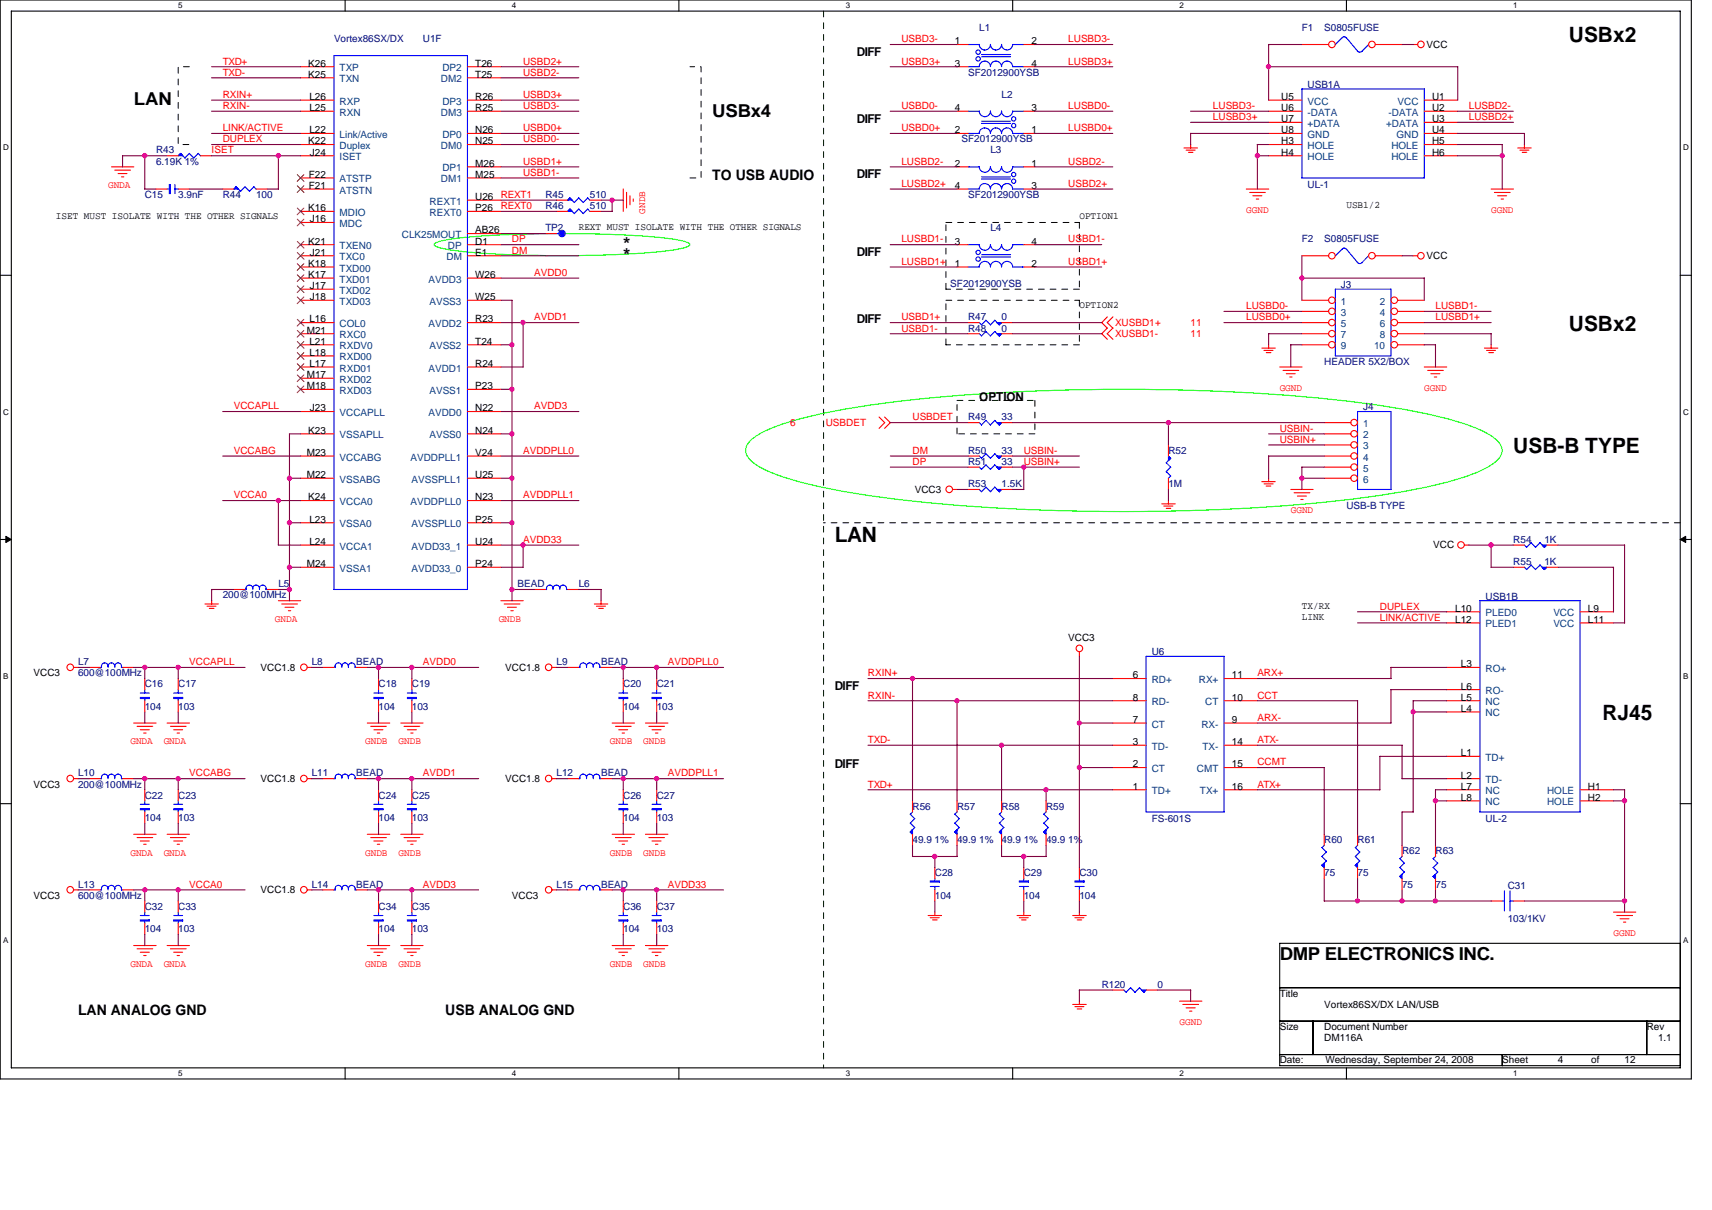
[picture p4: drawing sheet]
<svg xmlns="http://www.w3.org/2000/svg" width="297mm" height="210mm" viewBox="0 0 297 210" stroke-linecap="round" stroke-linejoin="round" font-family="sans-serif">
<defs><g id="words">
<g font-size="3.7">
<text x="272.2" y="7.2">USBx2</text>
<text x="272.2" y="57.4">USBx2</text>
<text x="262.6" y="78.7">USB-B TYPE</text>
<text x="144.8" y="94.1">LAN</text>
<text x="278" y="125">RJ45</text>
</g>
<g font-size="3.1">
<text x="23.2" y="18.3">LAN</text>
<text x="123.6" y="20.2">USBx4</text>
<text x="108.1" y="43.4">*</text>
<text x="108.1" y="45.3">*</text>
<text x="222" y="166.6">DMP ELECTRONICS INC.</text>
</g>
<g font-size="2.5">
<text x="123.6" y="31.3">TO USB AUDIO</text>
<text x="13.5" y="176.1">LAN ANALOG GND</text>
<text x="77.3" y="176.1">USB ANALOG GND</text>
</g>
<g font-size="2.1">
<text x="148.7" y="9.7">DIFF</text>
<text x="148.7" y="21.3">DIFF</text>
<text x="148.7" y="30.9">DIFF</text>
<text x="148.7" y="44.4">DIFF</text>
<text x="148.7" y="56">DIFF</text>
<text x="169.9" y="69.5">OPTION</text>
<text x="144.8" y="119.7">DIFF</text>
<text x="144.8" y="133.2">DIFF</text>
</g>
<g font-size="1.7" fill="#000080">
<text x="169.9" y="5.4">L1</text>
<text x="225.9" y="5.4">F1</text>
<text x="229.8" y="5.4">S0805FUSE</text>
<text x="58" y="7.3">Vortex86SX/DX</text>
<text x="73.4" y="7.3">U1F</text>
<text x="168" y="13.1">SF2012900YSB</text>
<text x="173.8" y="17">L2</text>
<text x="226.9" y="15.2">USB1A</text>
<text x="27.1" y="26.6">R43</text>
<text x="27.1" y="28.6">6.19K 1%</text>
<text x="166.8" y="24.7">SF2012900YSB</text>
<text x="171.8" y="26.6">L3</text>
<text x="25.1" y="34.4">C15</text>
<text x="30.9" y="34.4">3.9nF</text>
<text x="38.6" y="34.4">R44</text>
<text x="44.4" y="34.4">100</text>
<text x="94.6" y="34.4">R45</text>
<text x="102.3" y="34.4">510</text>
<text x="168" y="34.4">SF2012900YSB</text>
<text x="226.9" y="32.6">UL-1</text>
<text x="94.6" y="36.3">R46</text>
<text x="94.6" y="40.2">TP2</text>
<text x="102.3" y="36.3">510</text>
<text x="171.8" y="40.2">L4</text>
<text x="225.9" y="42.1">F2</text>
<text x="229.8" y="42.1">S0805FUSE</text>
<text x="164.9" y="49.8">SF2012900YSB</text>
<text x="232.6" y="50">J3</text>
<text x="168" y="55.6">R47</text>
<text x="168" y="57.5">R48</text>
<text x="173.8" y="55.6">0</text>
<text x="173.8" y="57.5">0</text>
<text x="229.8" y="63.3">HEADER 5X2/BOX</text>
<text x="236.5" y="71.2">J4</text>
<text x="168" y="73">R49</text>
<text x="173.8" y="73">33</text>
<text x="168" y="78.8">R50</text>
<text x="168" y="80.7">R51</text>
<text x="173.8" y="78.8">33</text>
<text x="173.8" y="80.7">33</text>
<text x="202.7" y="78.8">R52</text>
<text x="168" y="84.5">R53</text>
<text x="173.8" y="84.5">1.5K</text>
<text x="202.7" y="84.5">1M</text>
<text x="233.6" y="88.4">USB-B TYPE</text>
<text x="262.6" y="94.2">R54</text>
<text x="268" y="94.2">1K</text>
<text x="48.3" y="101.9">L5</text>
<text x="89.8" y="101.9">BEAD</text>
<text x="100.4" y="101.9">L6</text>
<text x="262.6" y="98.1">R55</text>
<text x="268" y="98.1">1K</text>
<text x="38.6" y="103.8">200@100MHz</text>
<text x="257.7" y="104.1">USB1B</text>
<text x="199.8" y="113.7">U6</text>
<text x="13.5" y="115.4">L7</text>
<text x="13.5" y="117.4">600@100MHz</text>
<text x="25.1" y="119.3">C16</text>
<text x="30.9" y="119.3">C17</text>
<text x="54.1" y="115.4">L8</text>
<text x="61.8" y="115.4">BEAD</text>
<text x="65.7" y="119.3">C18</text>
<text x="71.5" y="119.3">C19</text>
<text x="96.6" y="115.4">L9</text>
<text x="104.3" y="115.4">BEAD</text>
<text x="108.1" y="119.3">C20</text>
<text x="113.9" y="119.3">C21</text>
<text x="25.1" y="123.1">104</text>
<text x="30.9" y="123.1">103</text>
<text x="65.7" y="123.1">104</text>
<text x="71.5" y="123.1">103</text>
<text x="108.1" y="123.1">104</text>
<text x="113.9" y="123.1">103</text>
<text x="13.5" y="134.7">L10</text>
<text x="13.5" y="136.7">200@100MHz</text>
<text x="54.1" y="134.7">L11</text>
<text x="61.8" y="134.7">BEAD</text>
<text x="96.6" y="134.7">L12</text>
<text x="104.3" y="134.7">BEAD</text>
<text x="25.1" y="138.6">C22</text>
<text x="25.1" y="142.5">104</text>
<text x="30.9" y="138.6">C23</text>
<text x="30.9" y="142.5">103</text>
<text x="65.7" y="138.6">C24</text>
<text x="65.7" y="142.5">104</text>
<text x="71.5" y="138.6">C25</text>
<text x="71.5" y="142.5">103</text>
<text x="108.1" y="138.6">C26</text>
<text x="108.1" y="142.5">104</text>
<text x="113.9" y="138.6">C27</text>
<text x="113.9" y="142.5">103</text>
<text x="158.3" y="140.5">R56</text>
<text x="166" y="140.5">R57</text>
<text x="173.8" y="140.5">R58</text>
<text x="181.5" y="140.5">R59</text>
<text x="199.8" y="142.7">FS-601S</text>
<text x="257.7" y="142.7">UL-2</text>
<text x="158.3" y="146.3">49.9 1%</text>
<text x="166" y="146.3">49.9 1%</text>
<text x="173.8" y="146.3">49.9 1%</text>
<text x="181.5" y="146.3">49.9 1%</text>
<text x="229.8" y="146.3">R60</text>
<text x="235.5" y="146.3">R61</text>
<text x="243.3" y="148.3">R62</text>
<text x="249.1" y="148.3">R63</text>
<text x="13.5" y="154.1">L13</text>
<text x="13.5" y="156">600@100MHz</text>
<text x="54.1" y="154.1">L14</text>
<text x="61.8" y="154.1">BEAD</text>
<text x="96.6" y="154.1">L15</text>
<text x="104.3" y="154.1">BEAD</text>
<text x="162.2" y="152.1">C28</text>
<text x="162.2" y="156">104</text>
<text x="177.6" y="152.1">C29</text>
<text x="177.6" y="156">104</text>
<text x="187.3" y="152.1">C30</text>
<text x="187.3" y="156">104</text>
<text x="229.8" y="152.1">75</text>
<text x="235.5" y="152.1">75</text>
<text x="243.3" y="154.1">75</text>
<text x="249.1" y="154.1">75</text>
<text x="261.6" y="154.2">C31</text>
<text x="25.1" y="157.9">C32</text>
<text x="25.1" y="161.8">104</text>
<text x="30.9" y="157.9">C33</text>
<text x="30.9" y="161.8">103</text>
<text x="65.7" y="157.9">C34</text>
<text x="65.7" y="161.8">104</text>
<text x="71.5" y="157.9">C35</text>
<text x="71.5" y="161.8">103</text>
<text x="108.1" y="157.9">C36</text>
<text x="108.1" y="161.8">104</text>
<text x="113.9" y="157.9">C37</text>
<text x="113.9" y="161.8">103</text>
<text x="261.6" y="160">103/1KV</text>
<text x="191.2" y="171.4">R120</text>
<text x="200.8" y="171.4">0</text>
</g>
<g font-size="1.7" fill="#f00">
<text x="38.6" y="11.2">TXD+</text>
<text x="90.8" y="11.2">USBD2+</text>
<text x="156.4" y="7.3">USBD3-</text>
<text x="156.4" y="11.2">USBD3+</text>
<text x="185.4" y="7.3">LUSBD3-</text>
<text x="185.4" y="11.2">LUSBD3+</text>
<text x="38.6" y="13.1">TXD-</text>
<text x="38.6" y="17">RXIN+</text>
<text x="90.8" y="13.1">USBD2-</text>
<text x="90.8" y="17">USBD3+</text>
<text x="38.6" y="18.9">RXIN-</text>
<text x="38.6" y="22.8">LINK/ACTIVE</text>
<text x="90.8" y="18.9">USBD3-</text>
<text x="90.8" y="22.8">USBD0+</text>
<text x="156.4" y="18.9">USBD0-</text>
<text x="156.4" y="22.8">USBD0+</text>
<text x="185.4" y="22.8">LUSBD0+</text>
<text x="185.4" y="18.9">LUSBD0-</text>
<text x="210.5" y="18.9">LUSBD3-</text>
<text x="210.5" y="20.8">LUSBD3+</text>
<text x="254.8" y="18.9">LUSBD2-</text>
<text x="254.8" y="20.8">LUSBD2+</text>
<text x="36.7" y="26.6">ISET</text>
<text x="38.6" y="24.7">DUPLEX</text>
<text x="90.8" y="24.7">USBD0-</text>
<text x="90.8" y="28.6">USBD1+</text>
<text x="156.4" y="28.6">LUSBD2-</text>
<text x="185.4" y="28.6">USBD2-</text>
<text x="18.8" y="32.6">GNDA</text>
<text x="86.9" y="34.4">REXT1</text>
<text x="90.8" y="30.5">USBD1-</text>
<text x="156.4" y="32.4">LUSBD2+</text>
<text x="185.4" y="32.4">USBD2+</text>
<text x="86.9" y="36.3">REXT0</text>
<text x="111.9" y="37.1" transform="rotate(-90 111.9 37.1)">GNDB</text>
<text x="216.2" y="36.9">GGND</text>
<text x="258.7" y="36.9">GGND</text>
<text x="88.8" y="42.1">DP</text>
<text x="88.8" y="44">DM</text>
<text x="92.7" y="47.9">AVDD0</text>
<text x="156.4" y="45.9">LUSBD1+</text>
<text x="156.4" y="42.1">LUSBD1-</text>
<text x="185.4" y="42.1">USBD1-</text>
<text x="185.4" y="45.9">USBD1+</text>
<text x="216.2" y="53.7">LUSBD0-</text>
<text x="249.1" y="53.7">LUSBD1-</text>
<text x="92.7" y="55.6">AVDD1</text>
<text x="156.4" y="55.6">USBD1+</text>
<text x="156.4" y="57.5">USBD1-</text>
<text x="193.5" y="56.6">XUSBD1+</text>
<text x="193.5" y="58.5">XUSBD1-</text>
<text x="206.6" y="56.6">11</text>
<text x="206.6" y="58.5">11</text>
<text x="216.2" y="55.6">LUSBD0+</text>
<text x="249.1" y="55.6">LUSBD1+</text>
<text x="40.6" y="71">VCCAPLL</text>
<text x="92.7" y="71">AVDD3</text>
<text x="222" y="67.8">GGND</text>
<text x="247.1" y="67.8">GGND</text>
<text x="137.1" y="73.9">6</text>
<text x="143.3" y="73.9">USBDET</text>
<text x="158.3" y="73">USBDET</text>
<text x="222" y="74.9">USBIN-</text>
<text x="222" y="76.8">USBIN+</text>
<text x="40.6" y="78.8">VCCABG</text>
<text x="90.8" y="78.8">AVDDPLL0</text>
<text x="158.3" y="78.8">DM</text>
<text x="158.3" y="80.7">DP</text>
<text x="177.6" y="78.8">USBIN-</text>
<text x="177.6" y="80.7">USBIN+</text>
<text x="40.6" y="86.5">VCCA0</text>
<text x="90.8" y="86.5">AVDDPLL1</text>
<text x="224" y="89">GGND</text>
<text x="90.8" y="94.2">AVDD33</text>
<text x="47.7" y="107.9">GNDA</text>
<text x="86.5" y="107.9">GNDB</text>
<text x="239.4" y="105.8">DUPLEX</text>
<text x="239.4" y="107.7">LINK/ACTIVE</text>
<text x="32.8" y="115.4">VCCAPLL</text>
<text x="73.4" y="115.4">AVDD0</text>
<text x="115.9" y="115.4">AVDDPLL0</text>
<text x="150.6" y="117.4">RXIN+</text>
<text x="218.2" y="117.4">ARX+</text>
<text x="150.6" y="121.2">RXIN-</text>
<text x="218.2" y="125.1">ARX-</text>
<text x="218.2" y="121.2">CCT</text>
<text x="22.6" y="129.2">GNDA</text>
<text x="28.4" y="129.2">GNDA</text>
<text x="63.3" y="129.2">GNDB</text>
<text x="69.1" y="129.2">GNDB</text>
<text x="105.8" y="129.2">GNDB</text>
<text x="111.6" y="129.2">GNDB</text>
<text x="150.6" y="128.9">TXD-</text>
<text x="218.2" y="128.9">ATX-</text>
<text x="32.8" y="134.7">VCCABG</text>
<text x="73.4" y="134.7">AVDD1</text>
<text x="115.9" y="134.7">AVDDPLL1</text>
<text x="150.6" y="136.7">TXD+</text>
<text x="218.2" y="136.7">ATX+</text>
<text x="218.2" y="132.8">CCMT</text>
<text x="22.6" y="148.5">GNDA</text>
<text x="28.4" y="148.5">GNDA</text>
<text x="63.3" y="148.5">GNDB</text>
<text x="69.1" y="148.5">GNDB</text>
<text x="105.8" y="148.5">GNDB</text>
<text x="111.6" y="148.5">GNDB</text>
<text x="32.8" y="154.1">VCCA0</text>
<text x="73.4" y="154.1">AVDD3</text>
<text x="115.9" y="154.1">AVDD33</text>
<text x="22.6" y="167.8">GNDA</text>
<text x="28.4" y="167.8">GNDA</text>
<text x="63.3" y="167.8">GNDB</text>
<text x="69.1" y="167.8">GNDB</text>
<text x="105.8" y="167.8">GNDB</text>
<text x="111.6" y="167.8">GNDB</text>
<text x="279.9" y="162.4">GGND</text>
<text x="204.7" y="177.8">GGND</text>
</g>
<g font-size="1.7">
<text x="53.5" y="11.6">K26</text>
<text x="82.5" y="11.6">T26</text>
<text x="165.6" y="7.7">1</text>
<text x="165.6" y="11.6">3</text>
<text x="179" y="11.6">4</text>
<text x="179" y="7.7">2</text>
<text x="247.5" y="8.3">VCC</text>
<text x="53.5" y="13.5">K25</text>
<text x="53.7" y="17.4">L26</text>
<text x="82.5" y="17.4">R26</text>
<text x="82.5" y="13.5">T25</text>
<text x="222.3" y="17.4">U5</text>
<text x="248.5" y="17.4">U1</text>
<text x="53.7" y="23.1">L22</text>
<text x="53.7" y="19.3">L25</text>
<text x="82.5" y="23.1">N26</text>
<text x="82.5" y="19.3">R25</text>
<text x="165.6" y="19.3">4</text>
<text x="165.6" y="23.1">2</text>
<text x="179" y="23.1">1</text>
<text x="179" y="19.3">3</text>
<text x="222.3" y="19.3">U6</text>
<text x="222.3" y="21.2">U7</text>
<text x="222.3" y="23.1">U8</text>
<text x="248.5" y="19.3">U2</text>
<text x="248.5" y="21.2">U3</text>
<text x="248.5" y="23.1">U4</text>
<text x="53.5" y="25.1">K22</text>
<text x="53.8" y="27">J24</text>
<text x="82.5" y="28.9">M26</text>
<text x="82.5" y="25.1">N25</text>
<text x="165.6" y="28.9">2</text>
<text x="179" y="28.9">1</text>
<text x="222.3" y="25.1">H3</text>
<text x="222.3" y="27">H4</text>
<text x="248.5" y="25.1">H5</text>
<text x="248.5" y="27">H6</text>
<text x="53.6" y="30.9">F22</text>
<text x="53.6" y="32.8">F21</text>
<text x="82.5" y="30.9">M25</text>
<text x="82.5" y="34.7">U26</text>
<text x="165.6" y="32.8">4</text>
<text x="179" y="32.8">3</text>
<text x="9.7" y="38.1">ISET MUST ISOLATE WITH THE OTHER SIGNALS</text>
<text x="53.5" y="36.7">K16</text>
<text x="53.8" y="38.6">J16</text>
<text x="82.5" y="36.7">P26</text>
<text x="82.5" y="40.5">AB26</text>
<text x="100.4" y="40">REXT MUST ISOLATE WITH THE OTHER SIGNALS</text>
<text x="187.3" y="38.1">OPTION1</text>
<text x="233.6" y="36.1">USB1/2</text>
<text x="53.5" y="46.3">K18</text>
<text x="53.5" y="42.4">K21</text>
<text x="53.8" y="44.4">J21</text>
<text x="82.5" y="42.4">D1</text>
<text x="82.5" y="44.4">E1</text>
<text x="165.6" y="46.3">1</text>
<text x="165.6" y="42.4">3</text>
<text x="179" y="42.4">4</text>
<text x="179" y="46.3">2</text>
<text x="247.5" y="45">VCC</text>
<text x="53.5" y="48.2">K17</text>
<text x="53.8" y="52.1">J18</text>
<text x="53.8" y="50.2">J17</text>
<text x="82.5" y="48.2">W26</text>
<text x="82.5" y="52.1">W25</text>
<text x="187.3" y="53.5">OPTION2</text>
<text x="53.2" y="57.9">M21</text>
<text x="53.7" y="59.8">L21</text>
<text x="53.7" y="56">L16</text>
<text x="82.5" y="56">R23</text>
<text x="82.5" y="59.8">T24</text>
<text x="53.2" y="65.6">M17</text>
<text x="53.7" y="63.7">L17</text>
<text x="53.7" y="61.7">L18</text>
<text x="82.5" y="63.7">R24</text>
<text x="53.2" y="67.5">M18</text>
<text x="53.8" y="71.4">J23</text>
<text x="82.5" y="71.4">N22</text>
<text x="82.5" y="67.5">P23</text>
<text x="53.5" y="75.3">K23</text>
<text x="82.5" y="75.3">N24</text>
<text x="53.2" y="83">M22</text>
<text x="53.2" y="79.1">M23</text>
<text x="82.5" y="79.1">V24</text>
<text x="82.5" y="83">U25</text>
<text x="53.5" y="86.8">K24</text>
<text x="82.5" y="86.8">N23</text>
<text x="158.7" y="85.5">VCC3</text>
<text x="53.7" y="94.6">L24</text>
<text x="53.7" y="90.7">L23</text>
<text x="82.5" y="90.7">P25</text>
<text x="82.5" y="94.6">U24</text>
<text x="248.7" y="95.2">VCC</text>
<text x="53.2" y="98.4">M24</text>
<text x="82.5" y="98.4">P24</text>
<text x="225.9" y="107.5">LINK</text>
<text x="225.9" y="105.6">TX/RX</text>
<text x="252.5" y="106.2">L10</text>
<text x="275.5" y="106.2">L9</text>
<text x="185.4" y="111.2">VCC3</text>
<text x="252.5" y="108.1">L12</text>
<text x="275.5" y="108.1">L11</text>
<text x="5.8" y="117.4">VCC3</text>
<text x="45.2" y="116.4">VCC1.8</text>
<text x="87.7" y="116.4">VCC1.8</text>
<text x="196.5" y="117.7">6</text>
<text x="213.7" y="117.7">11</text>
<text x="253.5" y="119.7">L6</text>
<text x="253.5" y="115.8">L3</text>
<text x="196.5" y="121.6">8</text>
<text x="196.5" y="125.5">7</text>
<text x="213.7" y="121.6">10</text>
<text x="213.7" y="125.5">9</text>
<text x="253.5" y="121.6">L5</text>
<text x="253.5" y="123.5">L4</text>
<text x="196.5" y="129.3">3</text>
<text x="213.7" y="129.3">14</text>
<text x="253.5" y="131.2">L1</text>
<text x="5.8" y="136.7">VCC3</text>
<text x="45.2" y="135.7">VCC1.8</text>
<text x="87.7" y="135.7">VCC1.8</text>
<text x="196.5" y="133.2">2</text>
<text x="196.5" y="137">1</text>
<text x="213.7" y="133.2">15</text>
<text x="213.7" y="137">16</text>
<text x="253.5" y="137">L7</text>
<text x="253.5" y="135.1">L2</text>
<text x="275.5" y="137">H1</text>
<text x="253.5" y="139">L8</text>
<text x="275.5" y="139">H2</text>
<text x="5.8" y="156">VCC3</text>
<text x="45.2" y="155">VCC1.8</text>
<text x="88.8" y="156">VCC3</text>
<text x="222" y="173">Title</text>
<text x="222" y="178.8">Size</text>
<text x="229.8" y="174.9">Vortex86SX/DX LAN/USB</text>
<text x="229.8" y="178.8">Document Number</text>
<text x="285.7" y="178.8">Rev</text>
<text x="222" y="184.6">Date:</text>
<text x="229.8" y="180.7">DM116A</text>
<text x="230" y="184.6">Wednesday, September 24, 2008</text>
<text x="260.6" y="184.6">Sheet</text>
<text x="270.3" y="184.6">4</text>
<text x="276.1" y="184.6">of</text>
<text x="281.9" y="184.6">12</text>
<text x="287.7" y="180.7">1.1</text>
</g>
<g font-size="1.7" fill="#004080">
<text x="58.9" y="12.4">TXP</text>
<text x="58.9" y="14.3">TXN</text>
<text x="76.5" y="14.3">DM2</text>
<text x="76.7" y="12.4">DP2</text>
<text x="58.9" y="23.9">Link/Active</text>
<text x="58.9" y="18.2">RXP</text>
<text x="58.9" y="20.1">RXN</text>
<text x="76.5" y="20.1">DM3</text>
<text x="76.7" y="18.2">DP3</text>
<text x="76.7" y="23.9">DP0</text>
<text x="226.9" y="18.2">VCC</text>
<text x="226.9" y="20.1">-DATA</text>
<text x="226.9" y="22">+DATA</text>
<text x="226.9" y="23.9">GND</text>
<text x="240.5" y="22">+DATA</text>
<text x="240.9" y="20.1">-DATA</text>
<text x="242.3" y="23.9">GND</text>
<text x="242.5" y="18.2">VCC</text>
<text x="58.9" y="25.9">Duplex</text>
<text x="58.9" y="27.8">ISET</text>
<text x="76.5" y="25.9">DM0</text>
<text x="76.7" y="29.7">DP1</text>
<text x="226.9" y="25.9">HOLE</text>
<text x="226.9" y="27.8">HOLE</text>
<text x="241.4" y="25.9">HOLE</text>
<text x="241.4" y="27.8">HOLE</text>
<text x="58.9" y="31.7">ATSTP</text>
<text x="58.9" y="33.6">ATSTN</text>
<text x="74.5" y="35.5">REXT1</text>
<text x="76.5" y="31.7">DM1</text>
<text x="58.9" y="37.5">MDIO</text>
<text x="58.9" y="39.4">MDC</text>
<text x="69.7" y="41.3">CLK25MOUT</text>
<text x="74.5" y="37.5">REXT0</text>
<text x="58.9" y="47.1">TXD00</text>
<text x="58.9" y="45.2">TXC0</text>
<text x="58.9" y="43.2">TXEN0</text>
<text x="77.5" y="45.2">DM</text>
<text x="77.7" y="43.2">DP</text>
<text x="58.9" y="52.9">TXD03</text>
<text x="58.9" y="51">TXD02</text>
<text x="58.9" y="49">TXD01</text>
<text x="74.3" y="49">AVDD3</text>
<text x="74.5" y="52.9">AVSS3</text>
<text x="232.7" y="52.9">1</text>
<text x="239.4" y="52.9">2</text>
<text x="58.9" y="56.8">COL0</text>
<text x="58.9" y="58.7">RXC0</text>
<text x="74.3" y="56.8">AVDD2</text>
<text x="232.7" y="54.8">3</text>
<text x="232.7" y="56.8">5</text>
<text x="232.7" y="58.7">7</text>
<text x="239.4" y="54.8">4</text>
<text x="239.4" y="56.8">6</text>
<text x="239.4" y="58.7">8</text>
<text x="58.9" y="64.5">RXD01</text>
<text x="58.9" y="62.5">RXD00</text>
<text x="58.9" y="60.6">RXDV0</text>
<text x="74.3" y="64.5">AVDD1</text>
<text x="74.5" y="60.6">AVSS2</text>
<text x="232.7" y="60.6">9</text>
<text x="238.4" y="60.6">10</text>
<text x="58.9" y="68.3">RXD03</text>
<text x="58.9" y="66.4">RXD02</text>
<text x="74.5" y="68.3">AVSS1</text>
<text x="58.9" y="72.2">VCCAPLL</text>
<text x="58.9" y="76.1">VSSAPLL</text>
<text x="74.3" y="72.2">AVDD0</text>
<text x="74.5" y="76.1">AVSS0</text>
<text x="236.5" y="74.1">1</text>
<text x="236.5" y="76.1">2</text>
<text x="236.5" y="78">3</text>
<text x="58.9" y="83.8">VSSABG</text>
<text x="58.9" y="79.9">VCCABG</text>
<text x="71.2" y="79.9">AVDDPLL1</text>
<text x="71.4" y="83.8">AVSSPLL1</text>
<text x="236.5" y="79.9">4</text>
<text x="236.5" y="81.9">5</text>
<text x="236.5" y="83.8">6</text>
<text x="58.9" y="87.7">VCCA0</text>
<text x="71.2" y="87.7">AVDDPLL0</text>
<text x="58.9" y="95.4">VCCA1</text>
<text x="58.9" y="91.5">VSSA0</text>
<text x="71.4" y="91.5">AVSSPLL0</text>
<text x="71.4" y="95.4">AVDD33_1</text>
<text x="58.9" y="99.2">VSSA1</text>
<text x="71.4" y="99.2">AVDD33_0</text>
<text x="257.7" y="107">PLED0</text>
<text x="269.5" y="107">VCC</text>
<text x="257.7" y="108.9">PLED1</text>
<text x="269.5" y="108.9">VCC</text>
<text x="199.8" y="118.5">RD+</text>
<text x="208" y="118.5">RX+</text>
<text x="257.7" y="116.6">RO+</text>
<text x="199.8" y="122.4">RD-</text>
<text x="209.1" y="122.4">CT</text>
<text x="257.7" y="120.5">RO-</text>
<text x="257.7" y="122.4">NC</text>
<text x="257.7" y="124.3">NC</text>
<text x="199.8" y="126.3">CT</text>
<text x="199.8" y="130.1">TD-</text>
<text x="208.4" y="126.3">RX-</text>
<text x="208.6" y="130.1">TX-</text>
<text x="199.8" y="134">CT</text>
<text x="199.8" y="137.8">TD+</text>
<text x="207.7" y="134">CMT</text>
<text x="208.2" y="137.8">TX+</text>
<text x="257.7" y="137.8">NC</text>
<text x="257.7" y="135.9">TD-</text>
<text x="257.7" y="132">TD+</text>
<text x="268.4" y="137.8">HOLE</text>
<text x="257.7" y="139.8">NC</text>
<text x="268.4" y="139.8">HOLE</text>
</g>
<g font-size="1.4">
<text x="30.9" y="1.5">5</text>
<text x="88.8" y="1.5">4</text>
<text x="146.7" y="1.5">3</text>
<text x="204.7" y="1.5">2</text>
<text x="262.6" y="1.5">1</text>
<text x=".5" y="26.1">D</text>
<text x="292" y="26.1">D</text>
<text x=".5" y="71.9">C</text>
<text x="292" y="71.9">C</text>
<text x=".5" y="117.8">B</text>
<text x="292" y="117.8">B</text>
<text x=".5" y="163.6">A</text>
<text x="292" y="163.6">A</text>
<text x="30.9" y="186.8">5</text>
<text x="88.8" y="186.8">4</text>
<text x="146.7" y="186.8">3</text>
<text x="204.7" y="186.8">2</text>
<text x="262.6" y="186.8">1</text>
</g>
</g></defs>
<path d="M0 0h293.5v187.2h-293.5zM2 1.9h289.5v183.4h-289.5z" fill="none" stroke="#000" stroke-width=".19"/>
<g fill="#fff">
<path d="M30.9 .2h.8v1.6h-.8z"/>
<path d="M30.9 185.5h.8v1.6h-.8z"/>
</g>
<path d="M59.9 0v1.9M59.9 185.3v1.9" fill="none" stroke="#000" stroke-width=".19"/>
<g fill="#fff">
<path d="M88.8 .2h.8v1.6h-.8z"/>
<path d="M88.8 185.5h.8v1.6h-.8z"/>
</g>
<path d="M117.8 0v1.9M117.8 185.3v1.9" fill="none" stroke="#000" stroke-width=".19"/>
<g fill="#fff">
<path d="M146.7 .2h.8v1.6h-.8z"/>
<path d="M146.7 185.5h.8v1.6h-.8z"/>
</g>
<path d="M175.7 0v1.9M175.7 185.3v1.9" fill="none" stroke="#000" stroke-width=".19"/>
<g fill="#fff">
<path d="M204.7 .2h.7v1.6h-.7z"/>
<path d="M204.7 185.5h.7v1.6h-.7z"/>
</g>
<path d="M233.6 0v1.9M233.6 185.3v1.9" fill="none" stroke="#000" stroke-width=".19"/>
<g fill="#fff">
<path d="M262.6 .2h.7v1.6h-.7z"/>
<path d="M262.6 185.5h.7v1.6h-.7z"/>
<path d="M.5 24.8h1v1.6h-1z"/>
<path d="M292 24.8h1v1.6h-1z"/>
<path d="M.5 70.7h1v1.5h-1z"/>
<path d="M292 70.7h1v1.5h-1z"/>
</g>
<path d="M0 47.8h2M291.5 47.8h2" fill="none" stroke="#000" stroke-width=".19"/>
<g fill="#fff">
<path d="M.5 116.5h.9v1.6h-.9z"/>
<path d="M292 116.5h.9v1.6h-.9z"/>
</g>
<path d="M0 93.6h2M291.5 93.6h2" fill="none" stroke="#000" stroke-width=".19"/>
<path d="M1 93.1l1 .5-1 .5zM291.5 93.6l1-.5v1z" fill="#000" stroke="#000" stroke-width=".17"/>
<g fill="#fff">
<path d="M.5 162.4h.9v1.5h-.9z"/>
<path d="M292 162.4h.9v1.5h-.9z"/>
</g>
<path d="M0 139.5h2M291.5 139.5h2M222 163.7h69.5v21.2h-69.5zM222 171.4h69.5M222 177.2h69.5M227.8 177.2v5.8M285.7 177.2v5.8M222 183h69.5M260.6 183v1.9" fill="none" stroke="#000" stroke-width=".19"/>
<g fill="none" stroke="#000" stroke-width=".17" stroke-dasharray="1 1 1 1 1 1 1 1">
<path d="M32.8 11.6h-1.9v13.5h1.9M142.9 1.9v183.4M119.7 30.9h1.9v-19.3h-1.9M164.1 38.6h23.2M187.3 38.6v11.6M164.1 50.2v-11.6M164.1 52.1h23.2M164.1 59.8v-7.7M187.3 50.2h-23.2M187.3 52.1v7.7M187.3 59.8h-23.2M166 69.5h13.6"/>
<path d="M166 75.3v-5.8M179.6 69.5v5.8M179.6 75.3h-13.6M291.5 90.7h-148.6"/>
</g>
<path d="M75.5 42.2a16.3 16.3 0 0 1 5.5-1 202.5 202.5 0 0 1 35.7 .3 8 8 0 0 1 2.9 .7l.1 .2a2.6 2.6 0 0 1-2 .8 165.9 165.9 0 0 1-27.2 1.1 87 87 0 0 1-14-1.3l-1-.4-.2-.2zM130 76.7a11.4 11.4 0 0 1 4.5-2.7 95.3 95.3 0 0 1 20.4-4.2 365.3 365.3 0 0 1 80.2 0 95.4 95.4 0 0 1 20.4 4.2 11.4 11.4 0 0 1 4.5 2.7 2.02 2.02 0 0 1 0 2.9 11.4 11.4 0 0 1-4.5 2.7 95.6 95.6 0 0 1-20.4 4.3 364.2 364.2 0 0 1-80.2 0 95.5 95.5 0 0 1-20.4-4.3 11.4 11.4 0 0 1-4.5-2.7 2.03 2.03 0 0 1 0-2.9z" fill="none" stroke="#0f0" stroke-width=".19"/>
<g fill="none" stroke="#f00" stroke-width=".19">
<path d="M52.2 19.3h5.8M52.2 11.6h5.8M52.2 17.4h5.8M52.2 13.5h5.8M81.1 19.3h5.8M81.1 11.6h5.8M81.1 17.4h5.8M81.1 13.5h5.8M166 7.7h2M166 19.3h2M166 11.6h2M177.6 7.7h2"/>
<path d="M177.6 19.3h2M177.6 11.6h2M220.1 19.3h5.8M220.1 17.4h5.8M225.9 7.7h4.6M238.6 7.7h4.7M245.2 7.7h.8M247.1 19.3h5.8M247.1 17.4h5.8M19.3 29h3.9M19.9 29.5h2.7M20.5 30.1h1.5"/>
<path d="M21.1 30.7h.4M27.1 32.8h1.9M29 27h1.9M30.9 32.8h1.9M34.8 27h1.9M38.6 32.8h2M44.4 32.8h2M52.2 32.8h5.8M52.2 36.7h5.8M52.2 23.2h5.8M52.2 25.1h5.8M52.2 30.9h5.8"/>
<path d="M52.2 27h5.8M52.2 38.6h5.8M81.1 29h5.8M81.1 34.7h5.8M81.1 36.7h5.8M81.1 23.2h5.8M81.1 25.1h5.8M81.1 30.9h5.8M96.6 34.7h1.9M96.6 36.7h1.9M102.3 34.7h2M102.3 36.7h2"/>
<path d="M108.1 32.8v3.9M108.7 33.4v2.7M109.3 34v1.5M109.9 34.5v.4M166 32.8h2M166 29h2M166 23.2h2M177.6 32.8h2M177.6 29h2M177.6 23.2h2M205.4 25.7h2.4M205.8 26.1h1.6"/>
<path d="M206.2 26.4h.8M206.6 25.1v.6M216.2 32.8h3.9M216.8 33.4h2.7M217.4 34h1.5M218 34.5h.4M220.1 23.2h5.8M220.1 25.1h5.8M220.1 27h5.8M220.1 21.2h5.8M247.1 23.2h5.8M247.1 25.1h5.8"/>
<path d="M247.1 27h5.8M247.1 21.2h5.8M258.7 32.8h3.9M259.3 33.4h2.7M259.8 34h1.6M260.5 34.5h.4M263.3 25.7h2.4M263.7 26.1h1.6M264.1 26.4h.8M264.5 25.1v.6M52.2 44.4h5.8M52.2 46.3h5.8"/>
<path d="M52.2 42.5h5.8M52.2 48.3h5.8M52.2 56h5.8M52.2 52.1h5.8M52.2 59.8h5.8M52.2 50.2h5.8M52.2 57.9h5.8M81.1 44.4h5.8M81.1 42.5h5.8M81.1 48.3h5.8M81.1 56h5.8M81.1 52.1h5.8"/>
<path d="M81.1 59.8h5.8M81.1 40.5h5.8M94.6 40.5h2M166 46.3h2M166 42.5h2M168 56h1.9M168 57.9h1.9M173.8 56h1.9M173.8 57.9h1.9M177.6 46.3h2M177.6 42.5h2M192.1 55l-.9 1 .9 1"/>
<path d="M192.1 56.9l-.9 1 .9 1M193.1 55l-1 1 1 1M193.1 56.9l-1 1 1 1M220.1 59.8v.6M225.9 44.4h4.6M225.9 56h4.6M225.9 52.1h4.6M225.9 59.8h4.6M225.9 57.9h4.6M225.9 54h4.6M238.6 44.4h4.7M242.5 56h4.6"/>
<path d="M242.5 52.1h4.6M242.5 59.8h4.6M242.5 57.9h4.6M242.5 54h4.6M245.2 44.4h.8M258.7 59.8v.6M52.2 63.7h5.8M52.2 71.4h5.8M52.2 67.6h5.8M52.2 75.3h5.8M52.2 79.1h5.8M52.2 65.6h5.8"/>
<path d="M52.2 61.8h5.8M81.1 63.7h5.8M81.1 71.4h5.8M81.1 67.6h5.8M81.1 75.3h5.8M81.1 79.1h5.8M152.5 72.4l1 .9-1 1M153.5 72.4l1 .9-1 1M168 79.1h1.9M168 73.3h1.9M173.8 79.1h1.9M173.8 73.3h1.9"/>
<path d="M202.7 77.2v1.9M218.9 60.4h2.4M219.3 60.8h1.6M219.7 61.2h.8M222 63.7h3.9M222.6 64.3h2.7M223.2 64.9h1.5M223.8 65.4h.4M229.8 75.3h4.6M229.8 79.1h4.6M229.8 73.3h4.6M229.8 77.2h4.6"/>
<path d="M247.1 63.7h3.9M247.7 64.3h2.7M248.3 64.9h1.5M248.9 65.4h.4M257.6 60.4h2.3M257.9 60.8h1.6M258.3 61.2h.8M52.2 94.6h5.8M52.2 98.4h5.8M52.2 86.9h5.8M52.2 83h5.8M52.2 90.7h5.8"/>
<path d="M81.1 94.6h5.8M81.1 98.4h5.8M81.1 86.9h5.8M81.1 83h5.8M81.1 90.7h5.8M165.3 84.9h.8M168 84.9h1.9M168 81.1h1.9M173.8 84.9h1.9M173.8 81.1h1.9M201.6 87.4h2.3M201.9 87.8h1.6"/>
<path d="M202.4 88.2h.7M202.7 83v1.9M202.7 86.9v.6M218.9 83.6h2.4M219.3 84h1.6M219.7 84.3h.8M220.1 83v.6M224 84.9h3.8M224.5 85.5h2.8M225.1 86.1h1.6M225.7 86.7h.4M229.8 83h4.6"/>
<path d="M229.8 81.1h4.6M254.1 94.6h.8M262.6 94.6h1.9M262.6 98.4h1.9M268.4 94.6h1.9M268.4 98.4h1.9M12.8 115.8h.8M15.5 115.8h1.9M21.3 115.8h1.9M25.1 117.8v1.9M30.9 117.8v1.9M35.6 104.8h2.3"/>
<path d="M35.9 105.2h1.6M36.3 105.6h.8M36.7 104.2v.6M40.6 102.3h1.9M46.4 102.3h1.9M48.3 104.2h3.9M48.9 104.8h2.7M49.4 105.4h1.6M50 106h.4M53.3 115.8h.8M56 115.8h2M61.8 115.8h1.9"/>
<path d="M65.7 117.8v1.9M71.5 117.8v1.9M86.9 104.2h3.9M87.5 104.8h2.7M88.1 105.4h1.5M88.6 106h.4M92.7 102.3h1.9M95.8 115.8h.8M98.5 115.8h1.9M98.5 102.3h1.9M103.1 104.8h2.3M103.5 105.2h1.5"/>
<path d="M103.9 105.6h.8M104.3 115.8h1.9M104.3 104.2v.6M108.1 117.8v1.9M113.9 117.8v1.9M187.3 113.1v.8M193.1 117.8h5.8M212.4 117.8h5.8M251 115.8h5.8M251 106.2h5.8M251 108.1h5.8M251 119.7h5.8"/>
<path d="M274.1 106.2h5.8M274.1 108.1h5.8M12.8 135.1h.8M15.5 135.1h1.9M21.3 135.1h1.9M23.2 125.5h3.9M23.8 126h2.7M24.3 126.6h1.6M24.9 127.2h.5M25.1 121.6v1.9M25.1 137.1v1.9M29 125.5h3.9"/>
<path d="M29.6 126h2.7M30.1 126.6h1.6M30.7 127.2h.4M30.9 121.6v1.9M30.9 137.1v1.9M53.3 135.1h.8M56 135.1h2M61.8 135.1h1.9M63.7 125.5h3.9M64.3 126h2.7M64.9 126.6h1.5M65.5 127.2h.4"/>
<path d="M65.7 121.6v1.9M65.7 137.1v1.9M69.5 125.5h3.9M70.1 126h2.7M70.7 126.6h1.5M71.3 127.2h.4M71.5 121.6v1.9M71.5 137.1v1.9M95.8 135.1h.8M98.5 135.1h1.9M104.3 135.1h1.9M106.2 125.5h3.9"/>
<path d="M106.8 126h2.7M107.4 126.6h1.5M107.9 127.2h.4M108.1 121.6v1.9M108.1 137.1v1.9M112 125.5h3.9M112.6 126h2.7M113.1 126.6h1.6M113.7 127.2h.4M113.9 121.6v1.9M113.9 137.1v1.9M158.3 139v1.9"/>
<path d="M166 139v1.9M173.8 139v1.9M181.5 139v1.9M193.1 125.5h5.8M193.1 121.6h5.8M193.1 129.3h5.8M193.1 133.2h5.8M193.1 137.1h5.8M212.4 125.5h5.8M212.4 121.6h5.8M212.4 129.3h5.8M212.4 133.2h5.8"/>
<path d="M212.4 137.1h5.8M251 135.1h5.8M251 121.6h5.8M251 137.1h5.8M251 139h5.8M251 123.5h5.8M251 131.3h5.8M274.1 137.1h5.8M274.1 139h5.8M12.8 154.4h.8M15.5 154.4h1.9M21.3 154.4h1.9"/>
<path d="M23.2 144.8h3.9M23.8 145.4h2.7M24.3 145.9h1.6M24.9 146.5h.5M25.1 140.9v2M25.1 156.4v1.9M29 144.8h3.9M29.6 145.4h2.7M30.1 145.9h1.6M30.7 146.5h.4M30.9 140.9v2M30.9 156.4v1.9"/>
<path d="M53.3 154.4h.8M56 154.4h2M61.8 154.4h1.9M63.7 144.8h3.9M64.3 145.4h2.7M64.9 145.9h1.5M65.5 146.5h.4M65.7 140.9v2M65.7 156.4v1.9M69.5 144.8h3.9M70.1 145.4h2.7M70.7 145.9h1.5"/>
<path d="M71.3 146.5h.4M71.5 140.9v2M71.5 156.4v1.9M95.8 154.4h.8M98.5 154.4h1.9M104.3 154.4h1.9M106.2 144.8h3.9M106.8 145.4h2.7M107.4 145.9h1.5M107.9 146.5h.4M108.1 140.9v2M108.1 156.4v1.9"/>
<path d="M112 144.8h3.9M112.6 145.4h2.7M113.1 145.9h1.6M113.7 146.5h.4M113.9 140.9v2M113.9 156.4v1.9M158.3 144.8v1.9M161 158.9h2.4M161.4 159.3h1.6M161.8 159.6h.8M162.2 150.6v1.9M162.2 154.4v2"/>
<path d="M162.2 158.3v.6M166 144.8v1.9M173.8 144.8v1.9M176.5 158.9h2.3M176.8 159.3h1.6M177.2 159.6h.8M177.6 150.6v1.9M177.6 154.4v2M177.6 158.3v.6M181.5 144.8v1.9M186.1 158.9h2.4M186.5 159.3h1.6"/>
<path d="M186.9 159.6h.8M187.3 150.6v1.9M187.3 154.4v2M187.3 158.3v.6M229.8 144.8v1.9M229.8 150.6v1.9M235.5 144.8v1.9M235.5 150.6v1.9M243.3 146.7v1.9M243.3 152.5v1.9M249.1 146.7v1.9M249.1 152.5v1.9"/>
<path d="M258.7 156.4h1.9M262.6 156.4h1.9M279.9 158.3h3.9M280.5 158.9h2.7M281.1 159.4h1.5M23.2 164.1h3.9M23.8 164.7h2.7M24.3 165.2h1.6M24.9 165.8h.5M25.1 160.2v2M29 164.1h3.9M29.6 164.7h2.7"/>
<path d="M30.1 165.2h1.6M30.7 165.8h.4M30.9 160.2v2M63.7 164.1h3.9M64.3 164.7h2.7M64.9 165.2h1.5M65.5 165.8h.4M65.7 160.2v2M69.5 164.1h3.9M70.1 164.7h2.7M70.7 165.2h1.5M71.3 165.8h.4"/>
<path d="M71.5 160.2v2M106.2 164.1h3.9M106.8 164.7h2.7M107.4 165.2h1.5M107.9 165.8h.4M108.1 160.2v2M112 164.1h3.9M112.6 164.7h2.7M113.1 165.2h1.6M113.7 165.8h.4M113.9 160.2v2M186.1 174.3h2.4"/>
<path d="M186.5 174.7h1.6M186.9 175.1h.8M187.3 173.7v.6M193.1 171.8h1.9M198.9 171.8h1.9M204.7 173.7h3.8M205.2 174.3h2.8M205.8 174.9h1.6M206.4 175.5h.4M281.7 160h.4"/>
<circle cx="231.1" cy="7.7" r=".57"/>
<circle cx="238" cy="7.7" r=".57"/>
<circle cx="246.5" cy="7.7" r=".57"/>
<circle cx="231.1" cy="57.9" r=".57"/>
<circle cx="231.1" cy="54" r=".57"/>
<circle cx="231.1" cy="44.4" r=".57"/>
<circle cx="231.1" cy="52.1" r=".57"/>
<circle cx="231.1" cy="59.8" r=".57"/>
<circle cx="231.1" cy="56" r=".57"/>
<circle cx="238" cy="44.4" r=".57"/>
<circle cx="241.9" cy="57.9" r=".57"/>
<circle cx="241.9" cy="54" r=".57"/>
<circle cx="241.9" cy="52.1" r=".57"/>
<circle cx="241.9" cy="59.8" r=".57"/>
<circle cx="241.9" cy="56" r=".57"/>
<circle cx="246.5" cy="44.4" r=".57"/>
<circle cx="235" cy="77.2" r=".57"/>
<circle cx="235" cy="73.3" r=".57"/>
<circle cx="235" cy="75.3" r=".57"/>
<circle cx="235" cy="79.1" r=".57"/>
<circle cx="164.7" cy="84.9" r=".57"/>
<circle cx="235" cy="81.1" r=".57"/>
<circle cx="235" cy="83" r=".57"/>
<circle cx="253.5" cy="94.6" r=".57"/>
<circle cx="12.2" cy="115.8" r=".57"/>
<circle cx="52.7" cy="115.8" r=".57"/>
<circle cx="95.2" cy="115.8" r=".57"/>
<circle cx="187.3" cy="112.5" r=".57"/>
<circle cx="12.2" cy="135.1" r=".57"/>
<circle cx="52.7" cy="135.1" r=".57"/>
<circle cx="95.2" cy="135.1" r=".57"/>
<circle cx="12.2" cy="154.4" r=".57"/>
<circle cx="52.7" cy="154.4" r=".57"/>
<circle cx="95.2" cy="154.4" r=".57"/>
</g>
<g fill="none" stroke="#00f" stroke-width=".19">
<path d="M58 9.7h23.1v92.6h-23.1zM168 7.7h1.9a.97 .97 0 0 0 1 1 .97 .97 0 0 0 .9-1 .96 .96 0 0 0 1 1 .96 .96 0 0 0 1-1 .96 .96 0 0 0 .9 1 .96 .96 0 0 0 1-1h1.9M168 11.6h1.9M169.9 11.6a.97 .97 0 0 1 1-1 .97 .97 0 0 1 .9 1 .96 .96 0 0 1 1-1 .96 .96 0 0 1 1 1 .96 .96 0 0 1 .9-1 .96 .96 0 0 1 1 1M170.3 9.5h5M170.3 9.8h5M175.7 19.3h1.9M175.7 11.6h1.9M175.7 19.3a.96 .96 0 0 1-1 1 .96 .96 0 0 1-.9-1 .96 .96 0 0 1-1 1 .96 .96 0 0 1-1-1 .97 .97 0 0 1-.9 1 .97 .97 0 0 1-1-1h-1.9M225.9 15.4h21.2v15.5h-21.2zM232.9 6.6l-1.2 1.1M232.9 6.6l.3-.2 .3 .2"/>
<path d="M233.6 6.6l2 2.3M235.5 8.9l.4 .2 .4-.2M237.5 7.7l-1.2 1.2M29 32.8h.4M30.3 32.8h.6M30.3 32v1.6M31.3 26.6l-.4 .4M32.8 26.6l.9 .8M32.9 26.6l-.8 .8-.8-.8M34.4 26.6l.4 .5M34.4 26.6l-.8 .8M41 32.4l.8 .8"/>
<path d="M41 32.4l-.4 .4M42.5 32.4l.8 .8M42.5 32.4l-.8 .8M44 32.4l.4 .4M44.1 32.4l-.8 .8M98.9 34.4l.8 .8M98.9 36.3l.8 .8M98.9 34.3l-.4 .4M98.9 36.3l-.4 .4M99.6 35.1l.8-.8 .8 .9M99.6 37.1l.8-.8 .8 .8M102.4 34.8l-.4-.5-.8 .8"/>
<path d="M102.4 36.7l-.4-.4-.8 .8M168 23.2h1.9M168 29h1.9M169.9 23.1a.97 .97 0 0 1 1-.9 .97 .97 0 0 1 .9 .9 .96 .96 0 0 1 1-.9 .96 .96 0 0 1 1 .9 .96 .96 0 0 1 .9-.9 .96 .96 0 0 1 1 .9M169.9 28.9a.97 .97 0 0 0 1 1 .97 .97 0 0 0 .9-1 .96 .96 0 0 0 1 1 .96 .96 0 0 0 1-1 .96 .96 0 0 0 .9 1 .96 .96 0 0 0 1-1M170.3 21.4h5M170.3 21h5M170.3 30.7h5M170.3 31.1h5M175.7 32.8h1.9M175.7 23.2h1.9M175.7 29h1.9"/>
<path d="M175.7 32.8a.96 .96 0 0 0-1-.9 .96 .96 0 0 0-.9 .9 .96 .96 0 0 0-1-.9 .96 .96 0 0 0-1 .9 .97 .97 0 0 0-.9-.9 .97 .97 0 0 0-1 .9h-1.9M96.5 40.5h.4M168 46.3h1.9a.97 .97 0 0 1 1-.9 .97 .97 0 0 1 .9 .9 .96 .96 0 0 1 1-.9 .96 .96 0 0 1 1 .9 .96 .96 0 0 1 .9-.9 .96 .96 0 0 1 1 .9h1.9M168 42.5h1.9M169.9 56l.4 .4M169.9 42.4a.97 .97 0 0 0 1 1 .97 .97 0 0 0 .9-1 .96 .96 0 0 0 1 1 .96 .96 0 0 0 1-1 .96 .96 0 0 0 .9 1 .96 .96 0 0 0 1-1M170.3 44.6h5M170.3 44.2h5M171 55.6l.8 .8M171 57.5l.8 .8M171.1 55.6l-.8 .8M171.1 57.5l-.8 .8-.4-.4"/>
<path d="M173.4 56.4l-.8-.8-.8 .8M173.8 56l-.4 .4M173.8 57.9l-.4 .4-.8-.8-.8 .8M175.7 42.5h1.9M231.7 50.2h9.6v11.6h-9.6zM232.9 43.2l-1.2 1.2M232.9 43.2l.3-.1 .3 .1M233.6 43.2l2 2.4M235.5 45.6l.4 .1 .4-.1M237.5 44.4l-1.2 1.2M169.9 73.3l.4 .4M169.9 79.1l.4 .4"/>
<path d="M171 72.9l.8 .8M171 78.7l.8 .8M171.1 73l-.8 .8M171.1 78.8l-.8 .7M172.6 78.7l.8 .8M172.6 78.8l-.8 .7M173.4 73.7l-.8-.8-.8 .9M173.8 73.3l-.4 .5M173.8 79.1l-.4 .4M202.7 79.1l.4 .4M203.1 79.5l-.8 .8M235.5 71.4h5.8v13.5h-5.8z"/>
<path d="M169.9 84.9l.4 .4M171 84.5l.8 .8M171 80.7l.8 .7M171.1 84.5l-.8 .8M171.1 80.7l-.8 .8-.4-.5M173.4 85.3l-.8-.8-.8 .8M173.8 84.9l-.4 .4M173.8 81.1l-.4 .4-.8-.8-.8 .8M202.4 80.3l.7 .8-.8 .8M202.4 81.9l.7 .7-.4 .4M264.5 98.4l.4 .4M264.5 94.6l.4 .4"/>
<path d="M265.6 98l.8 .8M265.6 94.2l.8 .8 .8-.8M265.7 98.1l-.8 .7M265.7 94.2l-.8 .8M267.2 98l.8 .8M267.2 94.2l.8 .8M267.2 98.1l-.8 .7M268.4 98.4l-.5 .4M268.4 94.6l-.5 .4M17.4 115.8h.2M17.6 115.6a.57 .57 0 0 1 .6-.6 .57 .57 0 0 1 .6 .6M17.6 115.6v.2"/>
<path d="M18.8 115.6a.58 .58 0 0 1 .5-.6 .58 .58 0 0 1 .6 .6 .58 .58 0 0 1 .6-.6 .58 .58 0 0 1 .6 .6M18.8 115.6v.2M19.9 115.6v.2M21.1 115.8h.2M21.1 115.6v.2M25.1 119.7v.6M30.9 119.7v.6M42.5 102.3h.2M43.9 102.1a.58 .58 0 0 1 .5-.6 .58 .58 0 0 1 .6 .6M43.9 102.1a.6 .6 0 0 0-.8-.6 .6 .6 0 0 0-.4 .8M43.9 102.1v.2M45 102.1a.59 .59 0 0 1 .7-.6 .59 .59 0 0 1 .5 .8"/>
<path d="M45 102.1v.2M46.2 102.3h.2M57.9 115.8h.2M58.1 115.6a.58 .58 0 0 1 .6-.6 .58 .58 0 0 1 .6 .6M58.1 115.6v.2M59.3 115.6a.57 .57 0 0 1 .6-.6 .57 .57 0 0 1 .5 .6 .58 .58 0 0 1 .6-.6 .58 .58 0 0 1 .6 .6M59.3 115.6v.2M60.4 115.6v.2M61.6 115.8h.2M61.6 115.6v.2M65.7 119.7v.6M71.5 119.7v.6"/>
<path d="M94.6 102.3h.2M96 102.1a.58 .58 0 0 1 .5-.6 .58 .58 0 0 1 .6 .6M96 102.1a.59 .59 0 0 0-.7-.6 .59 .59 0 0 0-.5 .8M96 102.1v.2M97.1 102.1a.6 .6 0 0 1 .7-.6 .6 .6 0 0 1 .5 .8M97.1 102.1v.2M98.3 102.3h.2M100.4 115.8h.2M100.6 115.6a.58 .58 0 0 1 .6-.6 .58 .58 0 0 1 .6 .6M100.6 115.6v.2M101.8 115.6a.58 .58 0 0 1 .5-.6 .58 .58 0 0 1 .6 .6 .57 .57 0 0 1 .6-.6 .57 .57 0 0 1 .6 .6M101.8 115.6v.2"/>
<path d="M102.9 115.6v.2M104.1 115.8h.2M104.1 115.6v.2M108.1 119.7v.6M113.9 119.7v.6M198.9 113.9h13.5v27h-13.5zM256.8 104.2h17.3v36.7h-17.3zM17.4 135.1h.2M17.6 134.9a.57 .57 0 0 1 .6-.6 .57 .57 0 0 1 .6 .6M17.6 134.9v.2M18.8 134.9a.58 .58 0 0 1 .5-.6 .58 .58 0 0 1 .6 .6 .58 .58 0 0 1 .6-.6 .58 .58 0 0 1 .6 .6M18.8 134.9v.2"/>
<path d="M19.9 134.9v.2M21.1 135.1h.2M21.1 134.9v.2M24.3 120.3h1.6M24.3 139.6h1.6M25.1 121.2v.4M25.1 139v.6M30.1 120.3h1.6M30.1 139.6h1.6M30.9 121.2v.4M30.9 139v.6M57.9 135.1h.2"/>
<path d="M58.1 134.9a.58 .58 0 0 1 .6-.6 .58 .58 0 0 1 .6 .6M58.1 134.9v.2M59.3 134.9a.57 .57 0 0 1 .6-.6 .57 .57 0 0 1 .5 .6 .58 .58 0 0 1 .6-.6 .58 .58 0 0 1 .6 .6M59.3 134.9v.2M60.4 134.9v.2M61.6 135.1h.2M61.6 134.9v.2M64.9 120.3h1.5M64.9 139.6h1.5M65.7 121.2v.4M65.7 139v.6M70.7 120.3h1.5"/>
<path d="M70.7 139.6h1.5M71.5 121.2v.4M71.5 139v.6M100.4 135.1h.2M100.6 134.9a.58 .58 0 0 1 .6-.6 .58 .58 0 0 1 .6 .6M100.6 134.9v.2M101.8 134.9a.58 .58 0 0 1 .5-.6 .58 .58 0 0 1 .6 .6 .57 .57 0 0 1 .6-.6 .57 .57 0 0 1 .6 .6M101.8 134.9v.2M102.9 134.9v.2M104.1 135.1h.2M104.1 134.9v.2M107.4 120.3h1.5"/>
<path d="M107.4 139.6h1.5M108.1 121.2v.4M108.1 139v.6M113.1 120.3h1.6M113.1 139.6h1.6M113.9 121.2v.4M113.9 139v.6M17.4 154.4h.2M17.6 154.2a.57 .57 0 0 1 .6-.6 .57 .57 0 0 1 .6 .6M17.6 154.2v.3M18.8 154.2a.58 .58 0 0 1 .5-.6 .58 .58 0 0 1 .6 .6 .58 .58 0 0 1 .6-.6 .58 .58 0 0 1 .6 .6M18.8 154.2v.2"/>
<path d="M19.9 154.2v.3M21.1 154.4h.2M21.1 154.2v.3M24.3 158.9h1.6M25.1 140.5v.4M25.1 158.3v.6M25.1 159.8v.4M30.1 158.9h1.6M30.9 140.5v.4M30.9 158.3v.6M30.9 159.8v.4M57.9 154.4h.2"/>
<path d="M58.1 154.2a.58 .58 0 0 1 .6-.6 .58 .58 0 0 1 .6 .6M58.1 154.2v.3M59.3 154.2a.57 .57 0 0 1 .6-.6 .57 .57 0 0 1 .5 .6 .58 .58 0 0 1 .6-.6 .58 .58 0 0 1 .6 .6M59.3 154.2v.2M60.4 154.2v.3M61.6 154.4h.2M61.6 154.2v.3M64.9 158.9h1.5M65.7 140.5v.4M65.7 158.3v.6M65.7 159.8v.4M70.7 158.9h1.5"/>
<path d="M71.5 140.5v.4M71.5 158.3v.6M71.5 159.8v.4M100.4 154.4h.2M100.6 154.2a.58 .58 0 0 1 .6-.6 .58 .58 0 0 1 .6 .6M100.6 154.2v.3M101.8 154.2a.58 .58 0 0 1 .5-.6 .58 .58 0 0 1 .6 .6 .57 .57 0 0 1 .6-.6 .57 .57 0 0 1 .6 .6M101.8 154.2v.2M102.9 154.2v.3M104.1 154.4h.2M104.1 154.2v.3M107.4 158.9h1.5"/>
<path d="M108.1 140.5v.4M108.1 158.3v.6M108.1 159.8v.4M113.1 158.9h1.6M113.9 140.5v.4M113.9 158.3v.6M113.9 159.8v.4M157.9 141.3l.8 .7-.8 .8 .8 .8M158.3 140.9l-.4 .4M158.7 143.6l-.8 .8 .4 .4M161.4 153.8h1.6M162.2 152.5v.4"/>
<path d="M162.2 153.8v.6M165.6 141.3l.9 .7-.9 .8 .8 .8M166.1 140.9l-.4 .4M166.5 143.6l-.9 .8 .4 .4M173.4 141.3l.8 .8M173.8 140.9l-.4 .4M174.2 143.6l-.8 .8 .4 .4M174.2 142l-.8 .8 .8 .8M176.9 153.8h1.5M177.6 152.5v.4M177.6 153.8v.6M181.1 141.3l.8 .8"/>
<path d="M181.5 140.9l-.4 .4M181.9 143.6l-.8 .8 .4 .4M181.9 142l-.8 .8 .8 .8M186.5 153.8h1.6M187.3 152.5v.4M187.3 153.8v.6M229.3 150.2l.5 .4M229.3 148.6l.8 .8M229.3 147.1l.9 .7-.8 .8M229.8 146.7l-.4 .4M230.2 149.4l-.8 .8M235.1 148.6l.8 .8"/>
<path d="M235.1 147.1l.8 .7-.7 .8M235.6 146.7l-.4 .4M235.9 149.4l-.8 .8 .4 .4M242.9 152.1l.4 .4M242.9 150.5l.7 .8M242.9 149l.7 .8M243.3 148.6l-.4 .4M243.7 151.3l-.8 .8M243.7 149.8l-.8 .8M248.6 152.1l.5 .4M248.6 150.5l.9 .8-.8 .8M248.6 149l.9 .8-.8 .8"/>
<path d="M249.1 148.6l-.4 .4M260.6 156.4h.4M261 154.6v3.5M262 156.4h.6M262 154.6v3.5M196.1 171.4l.8 .8 .8-.8M196.2 171.4l-.8 .8-.4-.4M197.7 171.4l.8 .8M198.9 171.8l-.4 .4"/>
<circle cx="169.7" cy="9.1" r=".38"/>
<circle cx="169.7" cy="10.2" r=".38"/>
<circle cx="175.9" cy="20.6" r=".38"/>
<circle cx="175.9" cy="30.3" r=".38"/>
<circle cx="175.9" cy="21.8" r=".38"/>
<circle cx="175.9" cy="31.5" r=".38"/>
<circle cx="97.5" cy="40.5" r=".57"/>
<circle cx="169.7" cy="45" r=".38"/>
<circle cx="169.7" cy="43.8" r=".38"/>
</g>
<g fill="#00f" stroke="#00f" stroke-width=".19">
<path d="M41 32.4l.3 .4h-.7l.4-.4 .3 .4z" fill-rule="evenodd"/>
<path d="M235.2 150.2l.3-.4v.8l-.3-.4 .3-.4z" fill-rule="evenodd"/>
<path d="M70.7 159.6v.2h1.5v-.2z" fill-rule="evenodd"/>
<path d="M173.8 144v.8l-.4-.4z" fill-rule="evenodd"/>
<path d="M64.9 121v.2h1.5v-.2z" fill-rule="evenodd"/>
<path d="M186.5 152.9v.2h1.6v-.2z" fill-rule="evenodd"/>
<path d="M70.7 121v.2h1.5v-.2z" fill-rule="evenodd"/>
<path d="M267.6 98.4h.8l-.4 .4z" fill-rule="evenodd"/>
<path d="M29.4 32v1.6h.2v-1.6z" fill-rule="evenodd"/>
<path d="M24.4 140.3v.2h1.5v-.2z" fill-rule="evenodd"/>
<path d="M242.9 152.1l.4-.4v.8l-.4-.4 .4-.4z" fill-rule="evenodd"/>
<path d="M98.5 34.7l.4-.3 .3 .3-.3-.3 .3 .3z" fill-rule="evenodd"/>
<path d="M30.2 140.3v.2h1.5v-.2z" fill-rule="evenodd"/>
<path d="M24.4 159.6v.2h1.5v-.2z" fill-rule="evenodd"/>
<path d="M166 144v.8l-.3-.4z" fill-rule="evenodd"/>
<path d="M113.2 140.3v.2h1.5v-.2z" fill-rule="evenodd"/>
<path d="M98.9 36.3l.3 .4h-.7l.4-.4 .3 .4z" fill-rule="evenodd"/>
<path d="M107.4 140.3v.2h1.5v-.2z" fill-rule="evenodd"/>
<path d="M173 56h.8l-.4 .4z" fill-rule="evenodd"/>
<path d="M64.9 159.6v.2h1.5v-.2z" fill-rule="evenodd"/>
<path d="M107.4 159.6v.2h1.5v-.2z" fill-rule="evenodd"/>
<path d="M158.3 144v.8l-.4-.4z" fill-rule="evenodd"/>
<path d="M248.7 152.1l.4-.4v.8l-.4-.4 .4-.4z" fill-rule="evenodd"/>
<path d="M30.2 159.6v.2h1.5v-.2z" fill-rule="evenodd"/>
<path d="M173 84.9h.8l-.4 .4z" fill-rule="evenodd"/>
<path d="M229.4 150.2l.4-.4v.8l-.4-.4 .4-.4z" fill-rule="evenodd"/>
<path d="M24.4 121v.2h1.5v-.2z" fill-rule="evenodd"/>
<path d="M70.7 140.3v.2h1.5v-.2z" fill-rule="evenodd"/>
<path d="M161.4 152.9v.2h1.6v-.2z" fill-rule="evenodd"/>
<path d="M64.9 140.3v.2h1.5v-.2z" fill-rule="evenodd"/>
<path d="M113.2 159.6v.2h1.5v-.2z" fill-rule="evenodd"/>
<path d="M202.7 79.1l.4 .4-.4 .4 .4-.4-.4 .4z" fill-rule="evenodd"/>
<path d="M198.1 171.8h.8l-.4 .4z" fill-rule="evenodd"/>
<path d="M181.5 144v.8l-.4-.4z" fill-rule="evenodd"/>
<path d="M173 73.3h.8l-.4 .4z" fill-rule="evenodd"/>
<path d="M113.2 121v.2h1.5v-.2z" fill-rule="evenodd"/>
<path d="M173 79.1h.8l-.4 .4z" fill-rule="evenodd"/>
<path d="M30.2 121v.2h1.5v-.2z" fill-rule="evenodd"/>
<path d="M176.9 152.9v.2h1.5v-.2z" fill-rule="evenodd"/>
<path d="M267.6 94.6h.8l-.4 .4z" fill-rule="evenodd"/>
<path d="M107.4 121v.2h1.5v-.2z" fill-rule="evenodd"/>
<path d="M173 81.1h.8l-.4 .3z" fill-rule="evenodd"/>
<path d="M31.3 26.6l.4 .4h-.8l.4-.4 .4 .4z" fill-rule="evenodd"/>
<path d="M173 57.9h.8l-.4 .4z" fill-rule="evenodd"/>
<circle cx="97.5" cy="40.5" r=".38"/>
</g>
<g fill="none" stroke="#804000" stroke-width=".17">
<path d="M51.6 30.3l1.1 1.2M51.6 32.2l1.1 1.2M51.6 36.1l1.1 1.2M51.6 38l1.1 1.2M52.7 30.3l-1.1 1.2M52.7 32.2l-1.1 1.2M52.7 36.1l-1.1 1.2M52.7 38l-1.1 1.2M51.6 51.5l1.1 1.2M51.6 49.6l1.1 1.2M51.6 47.7l1.1 1.2M51.6 45.8l1.1 1.1"/>
<path d="M51.6 59.3l1.1 1.1M51.6 55.4l1.1 1.2M51.6 57.3l1.1 1.2M51.6 43.8l1.1 1.2M51.6 41.9l1.1 1.2M52.7 51.5l-1.1 1.2M52.7 49.6l-1.1 1.2M52.7 47.7l-1.1 1.2M52.7 45.8l-1.1 1.1M52.7 59.3l-1.1 1.1M52.7 55.4l-1.1 1.2M52.7 57.3l-1.1 1.2"/>
<path d="M52.7 43.8l-1.1 1.2M52.7 41.9l-1.1 1.2M51.6 67l1.1 1.2M51.6 65.1l1.1 1.1M51.6 63.1l1.1 1.2M51.6 61.2l1.1 1.2M52.7 67l-1.1 1.2M52.7 65.1l-1.1 1.1M52.7 63.1l-1.1 1.2M52.7 61.2l-1.1 1.2"/>
</g>
<g fill="none" stroke="#800040" stroke-width=".19">
<path d="M36.7 11.6h15.5M36.7 13.5h15.5M36.7 17.4h15.5M36.7 19.3h15.5M86.9 11.6h13.5M86.9 13.5h13.5M86.9 17.4h13.5M86.9 19.3h13.5M154.4 11.6h11.6M154.4 19.3h11.6M154.4 7.7h11.6M179.5 11.6h13.6"/>
<path d="M179.5 19.3h13.6M179.5 7.7h13.6M206.6 19.3h13.5M220.1 11.6h32.8M225.9 7.7h-5.8v9.7M243.2 7.7h2M252.9 19.3h9.7M252.9 11.6v5.8M25.1 27v5.8h2M29 27h-7.8l.1 2M32.8 32.8h5.8M36.7 23.2h15.5"/>
<path d="M36.7 25.1h15.5M36.7 27h15.5M46.4 32.8h1.9M48.3 27v5.8M86.9 34.7h9.7M86.9 36.7h9.7M86.9 23.2h13.5M86.9 25.1h13.5M86.9 29h13.5M86.9 30.9h13.5M104.3 34.7h3.9M106.2 34.7v2h-1.9"/>
<path d="M154.4 23.2h11.6M154.4 29h11.6M154.4 32.8h11.6M179.5 23.2h13.6M179.5 29h13.6M179.5 32.8h13.6M206.6 23.2h13.5M206.6 21.2h13.5M206.6 23.1v2M218.1 25.1h2M218.1 27h2M218.2 25.1v7.7"/>
<path d="M252.9 23.2h11.6v1.9M252.9 25.1h7.7v7.7M252.9 27h7.7M252.9 21.2h9.7M86.9 48.3h13.5M86.9 56h13.5M86.9 59.8h2M86.9 40.5h7.8M86.9 44.4h13.5M86.9 42.5h13.5M86.9 52.1h1.9v52.2M90.8 56v7.7"/>
<path d="M154.4 56h13.6M154.4 57.9h13.6M154.4 42.5h11.6M154.4 46.3h11.6M175.7 56h15.5M175.7 57.9h15.5M179.5 42.5h11.7M179.5 46.3h11.7M212.4 56h13.5M212.4 54h13.5M223.9 59.8h2M224 59.8v3.9"/>
<path d="M225.9 48.3h21.2M225.9 44.4v7.7M225.9 57.9h-5.8v1.9M243.2 44.4h2M247.1 56h11.6M247.1 54h11.6M247.1 59.8h2M247.1 57.9h11.6v1.9M247.1 48.2v3.9M249.1 59.8v3.9M38.6 71.4h13.6M38.6 79.1h13.6"/>
<path d="M50.2 75.3h2M50.2 75.3v29M86.9 63.7h3.9M86.9 71.4h13.5M86.9 79.1h13.5M86.9 75.3h2M86.9 67.6h2M154.4 73.3h13.6M154.5 79.1h13.5M175.7 79.1h11.6M175.7 73.3h54.1M202.7 73.3v3.9"/>
<path d="M220.1 79.1h9.7M220.1 79.1v3.9M220.1 75.3h9.7M220.1 77.2h9.7M38.6 86.9h13.6M48.3 86.8v7.8h3.9M50.2 98.4h2M50.2 83h2M50.2 90.7h2M86.9 86.9h13.5M86.9 94.6h13.5M86.9 98.4h3.9"/>
<path d="M86.9 83h2M86.9 90.7h2M90.8 94.6v3.9M154.5 81.1h13.5M166 84.9h2M175.7 81.1h11.6M175.7 84.9h1.9M177.6 81.1v3.9M202.7 84.9v2M225.9 83h3.9M225.9 81v3.9M225.9 81.1h3.9"/>
<path d="M254.8 94.6h7.8M258.7 98.4h3.9M258.7 94.6v3.8M270.3 94.6h11.6M270.3 98.4h9.6v7.8M281.9 94.6v13.5M13.5 115.8h2M23.2 115.8h19.3M25.1 115.8v2M30.9 115.8v2M36.7 102.3h3.9M36.7 102.3v2"/>
<path d="M48.3 102.3h1.9M54.1 115.8h1.9M63.7 115.8h19.4M65.7 115.8v2M71.5 115.8v2M88.8 102.3h3.9M96.5 115.8h2M100.4 102.3h3.9M104.3 102.3v2M106.2 115.8h19.3M108.1 115.8v2M113.9 115.8v2"/>
<path d="M150.6 117.8h42.5M158.3 117.8v21.2M187.3 113.9v36.7M235.5 106.2h15.5M235.5 108.1h15.5M251 115.8h-9.7v2h-23.1M251 119.7h-9.7l.1 5.8h-23.2M279.9 108.1h2M13.5 135.1h2M23.2 135.1h19.3M25.1 123.5v2M25.1 135.1v2"/>
<path d="M30.9 123.5v2M30.9 135.1v2M54.1 135.1h1.9M63.7 135.1h19.4M65.7 123.5v2M65.7 135.1v2M71.5 123.5v2M71.5 135.1v2M96.5 135.1h2M106.2 135.1h19.3M108.1 123.5v2M108.1 135.1v2"/>
<path d="M113.9 123.5v2M113.9 135.1v2M150.6 121.6h42.5M150.6 137.1h42.5M150.6 129.3h42.5M166 121.6v17.4M173.8 129.3v9.7M181.5 137.1v1.9M187.3 133.2h5.8M187.3 125.5h5.8M218.2 121.6h17.4M218.2 137.1h21.2"/>
<path d="M218.2 129.3h25.1M218.2 133.2h11.6v11.6M235.5 121.6v23.2M243.3 129.3v5.8M243.3 135.1h7.7M245.2 123.5h5.8M249.1 139h1.9M251 131.3h-11.6v5.8M251 121.6h-5.8v19.3M251 137.1h-1.9v9.6M279.9 139h2M279.9 137.1h2"/>
<path d="M281.9 137.1v21.2M13.5 154.4h2M23.2 154.4h19.3M25.1 142.9v1.9M25.1 154.4v2M30.9 142.9v1.9M30.9 154.4v2M54.1 154.4h1.9M63.7 154.4h19.3M65.7 142.9v1.9M65.7 154.4v2M71.5 142.9v1.9"/>
<path d="M71.5 154.4v2M96.5 154.4h2M106.2 154.4h19.3M108.1 142.9v1.9M108.1 154.4v2M113.9 142.9v1.9M113.9 154.4v2M158.3 146.7v2l7.8-.1M162.2 148.6v2M162.2 156.4v1.9M166 146.7v2M173.8 146.7v1.9h7.7"/>
<path d="M177.6 148.6v2M177.6 156.4v1.9M181.5 146.7v2M187.3 156.4v1.9M229.8 152.5v3.9h28.9M235.5 152.5v3.9M243.3 154.4v2M245.2 140.9h-1.9v5.8M249.1 154.4v2M264.5 156.4h17.4M25.1 162.2v1.9M30.9 162.2v1.9"/>
<path d="M65.7 162.1v2M71.5 162.1v2M108.1 162.2v1.9M113.9 162.2v1.9M187.3 171.8h5.8M187.3 171.8v2M200.8 171.8h5.8v2"/>
</g>
<g fill="#f0f" stroke="#f0f" stroke-width=".19">
<circle cx="48.3" cy="86.9" r=".38"/>
<circle cx="220.1" cy="11.6" r=".38"/>
<circle cx="218.2" cy="27" r=".38"/>
<circle cx="50.2" cy="98.4" r=".38"/>
<circle cx="260.6" cy="27" r=".38"/>
<circle cx="50.2" cy="83" r=".38"/>
<circle cx="281.9" cy="139" r=".38"/>
<circle cx="181.5" cy="137" r=".38"/>
<circle cx="249" cy="139" r=".38"/>
<circle cx="173.8" cy="129.3" r=".38"/>
<circle cx="177.6" cy="148.6" r=".38"/>
<circle cx="245.2" cy="123.5" r=".38"/>
<circle cx="243.3" cy="156.3" r=".38"/>
<circle cx="162.2" cy="148.6" r=".38"/>
<circle cx="281.9" cy="156.3" r=".38"/>
<circle cx="235.5" cy="156.3" r=".38"/>
<circle cx="166" cy="121.6" r=".38"/>
<circle cx="187.3" cy="133.2" r=".38"/>
<circle cx="158.3" cy="117.7" r=".38"/>
<circle cx="249" cy="156.3" r=".38"/>
<circle cx="48.3" cy="27" r=".38"/>
<circle cx="25.1" cy="27" r=".38"/>
<circle cx="25.1" cy="115.8" r=".38"/>
<circle cx="30.9" cy="115.8" r=".38"/>
<circle cx="25.1" cy="135.1" r=".38"/>
<circle cx="30.9" cy="135.1" r=".38"/>
<circle cx="25.1" cy="154.4" r=".38"/>
<circle cx="30.9" cy="154.4" r=".38"/>
<circle cx="65.7" cy="115.8" r=".38"/>
<circle cx="71.4" cy="115.8" r=".38"/>
<circle cx="65.7" cy="135.1" r=".38"/>
<circle cx="71.4" cy="135.1" r=".38"/>
<circle cx="71.4" cy="154.4" r=".38"/>
<circle cx="65.7" cy="154.4" r=".38"/>
<circle cx="108.1" cy="115.8" r=".38"/>
<circle cx="113.9" cy="115.8" r=".38"/>
<circle cx="108.1" cy="135.1" r=".38"/>
<circle cx="113.9" cy="135.1" r=".38"/>
<circle cx="113.9" cy="154.4" r=".38"/>
<circle cx="108.1" cy="154.4" r=".38"/>
<circle cx="225.9" cy="48.2" r=".38"/>
<circle cx="90.7" cy="56" r=".38"/>
<circle cx="90.7" cy="94.6" r=".38"/>
<circle cx="258.7" cy="94.6" r=".38"/>
<circle cx="50.2" cy="90.7" r=".38"/>
<circle cx="50.2" cy="102.3" r=".38"/>
<circle cx="187.3" cy="125.5" r=".38"/>
<circle cx="106.2" cy="34.7" r=".38"/>
<circle cx="88.8" cy="83" r=".38"/>
<circle cx="88.8" cy="90.7" r=".38"/>
<circle cx="88.8" cy="75.3" r=".38"/>
<circle cx="88.8" cy="59.8" r=".38"/>
<circle cx="88.8" cy="67.6" r=".38"/>
<circle cx="88.8" cy="102.3" r=".38"/>
<circle cx="202.7" cy="73.3" r=".38"/>
<circle cx="177.6" cy="81.1" r=".38"/>
<circle cx="225.9" cy="83" r=".38"/>
</g>
<use href="#words"/>
</svg>
